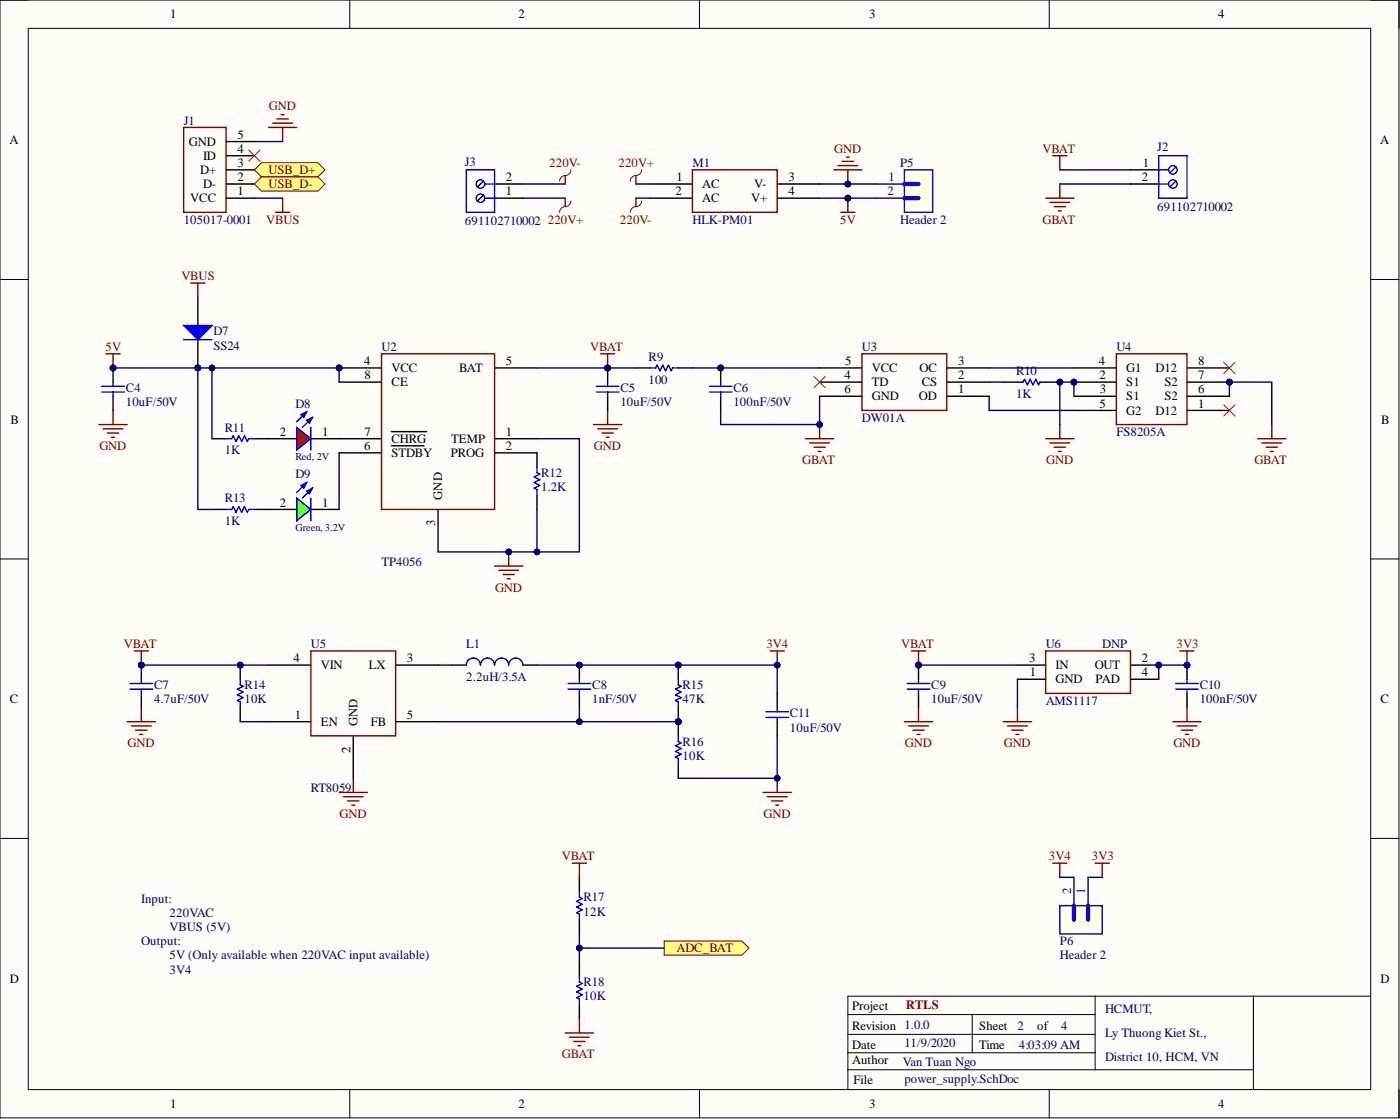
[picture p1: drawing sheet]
<svg xmlns="http://www.w3.org/2000/svg" width="251mm" height="201mm" viewBox="0 0 251 201" stroke-linecap="round" stroke-linejoin="round" font-family="sans-serif">
<defs><g id="words">
<g font-size="2.3">
<text x="30.5" y="3.3">1</text>
<text x="93" y="3.3">2</text>
<text x="155.9" y="3.3">3</text>
<text x="218.5" y="3.3">4</text>
<text x="1.7" y="25.8">A</text>
<text x="33.9" y="26.2">GND</text>
<text x="36.4" y="28.7">ID</text>
<text x="42.6" y="30">3</text>
<text x="42.6" y="27.4">4</text>
<text x="42.6" y="24.9">5</text>
<text x="205" y="30">1</text>
<text x="247.6" y="25.8">A</text>
<text x="35.9" y="31.2">D+</text>
<text x="36.4" y="33.8">D-</text>
<text x="42.6" y="35">1</text>
<text x="42.6" y="32.5">2</text>
<text x="90.8" y="35">1</text>
<text x="90.8" y="32.5">2</text>
<text x="121.2" y="35">2</text>
<text x="121.4" y="32.5">1</text>
<text x="126" y="33.8">AC</text>
<text x="135.3" y="33.8">V-</text>
<text x="141.5" y="35">4</text>
<text x="141.5" y="32.5">3</text>
<text x="204.9" y="32.5">2</text>
<text x="34.1" y="36.3">VCC</text>
<text x="126" y="36.3">AC</text>
<text x="134.8" y="36.3">V+</text>
<text x="65.3" y="65.5">4</text>
<text x="90.8" y="65.5">5</text>
<text x="151.6" y="65.5">5</text>
<text x="171.9" y="65.5">3</text>
<text x="197.2" y="65.5">4</text>
<text x="215" y="65.5">8</text>
<text x="65.4" y="68">8</text>
<text x="70.2" y="66.8">VCC</text>
<text x="70.2" y="69.3">CE</text>
<text x="82.4" y="66.8">BAT</text>
<text x="151.5" y="68">4</text>
<text x="151.5" y="70.6">6</text>
<text x="156.4" y="69.3">TD</text>
<text x="156.4" y="66.8">VCC</text>
<text x="156.4" y="71.8">GND</text>
<text x="164.9" y="71.8">OD</text>
<text x="165" y="66.8">OC</text>
<text x="165.4" y="69.3">CS</text>
<text x="171.9" y="70.6">1</text>
<text x="171.9" y="68">2</text>
<text x="197.2" y="68">2</text>
<text x="197.3" y="70.6">3</text>
<text x="202.1" y="69.3">S1</text>
<text x="202.1" y="71.8">S1</text>
<text x="202.1" y="66.8">G1</text>
<text x="207.3" y="66.8">D12</text>
<text x="208.9" y="71.8">S2</text>
<text x="208.9" y="69.3">S2</text>
<text x="215" y="70.6">6</text>
<text x="215" y="68">7</text>
<text x="1.9" y="76">B</text>
<text x="197.2" y="73.1">5</text>
<text x="202.1" y="74.4">G2</text>
<text x="207.3" y="74.4">D12</text>
<text x="215" y="73.1">1</text>
<text x="247.8" y="76">B</text>
<text x="50.2" y="78.2">2</text>
<text x="57.8" y="78.2">1</text>
<text x="65.3" y="80.7">6</text>
<text x="65.4" y="78.2">7</text>
<text x="70.2" y="82">STDBY</text>
<text x="70.2" y="79.5">CHRG</text>
<text x="80.9" y="82">PROG</text>
<text x="81" y="79.5">TEMP</text>
<text x="90.8" y="78.2">1</text>
<text x="90.8" y="80.7">2</text>
<text x="79.4" y="89.6" transform="rotate(-90 79.4 89.6)">GND</text>
<text x="50.2" y="90.9">2</text>
<text x="57.8" y="90.9">1</text>
<text x="78.1" y="94.3" transform="rotate(-90 78.1 94.3)">3</text>
<text x="52.6" y="118.8">4</text>
<text x="73" y="118.8">3</text>
<text x="184.7" y="118.8">3</text>
<text x="204.9" y="118.8">2</text>
<text x="57.6" y="120.1">VIN</text>
<text x="66.2" y="120.1">LX</text>
<text x="184.7" y="121.3">1</text>
<text x="189.4" y="122.6">GND</text>
<text x="189.4" y="120.1">IN</text>
<text x="196.4" y="120.1">OUT</text>
<text x="196.6" y="122.6">PAD</text>
<text x="204.9" y="121.3">4</text>
<text x="1.8" y="126.1">C</text>
<text x="52.9" y="129">1</text>
<text x="57.6" y="130.2">EN</text>
<text x="64.1" y="130.2" transform="rotate(-90 64.1 130.2)">GND</text>
<text x="66.5" y="130.2">FB</text>
<text x="73" y="129">5</text>
<text x="247.7" y="126.1">C</text>
<text x="62.9" y="135" transform="rotate(-90 62.9 135)">2</text>
<text x="1.8" y="176.2">D</text>
<text x="247.7" y="176.2">D</text>
<text x="152.9" y="181.2">Project</text>
<text x="152.9" y="184.8">Revision 1.0.0</text>
<text x="175.7" y="184.8">Sheet</text>
<text x="186.1" y="184.8">of</text>
<text x="152.9" y="188.1">Date</text>
<text x="152.9" y="190.9">Author</text>
<text x="175.7" y="188.1">Time</text>
<text x="153.1" y="194.4">File</text>
<text x="30.5" y="198.8">1</text>
<text x="93" y="198.8">2</text>
<text x="155.9" y="198.8">3</text>
<text x="218.5" y="198.8">4</text>
</g>
<g font-size="2.3" fill="#000080">
<text x="33" y="22.3">J1</text>
<text x="83.4" y="29.7">J3</text>
<text x="124.2" y="30">M1</text>
<text x="161.5" y="30">P5</text>
<text x="207.6" y="27.2">J2</text>
<text x="33" y="40.1">105017-0001</text>
<text x="83.4" y="40.4">691102710002</text>
<text x="124.2" y="40.1">HLK-PM01</text>
<text x="161.5" y="40.1">Header 2</text>
<text x="207.6" y="37.8">691102710002</text>
<text x="38.3" y="60.2">D7</text>
<text x="38.3" y="62.7">SS24</text>
<text x="68.5" y="63">U2</text>
<text x="116.4" y="64.7">R9</text>
<text x="154.7" y="63">U3</text>
<text x="200.3" y="63">U4</text>
<text x="22.6" y="70.3">C4</text>
<text x="111.3" y="70.3">C5</text>
<text x="116.4" y="68.8">100</text>
<text x="131.6" y="70.3">C6</text>
<text x="182.3" y="71.3">1K</text>
<text x="182.3" y="67.3">R10</text>
<text x="22.6" y="72.9">10uF/50V</text>
<text x="40.3" y="77.4">R11</text>
<text x="53" y="73.1">D8</text>
<text x="111.3" y="72.9">10uF/50V</text>
<text x="131.6" y="72.9">100nF/50V</text>
<text x="154.7" y="75.7">DW01A</text>
<text x="40.3" y="81.5">1K</text>
<text x="200.3" y="78.2">FS8205A</text>
<text x="53" y="85.8">D9</text>
<text x="97.1" y="88.1">1.2K</text>
<text x="97.1" y="85.5">R12</text>
<text x="40.3" y="94.2">1K</text>
<text x="40.3" y="90.1">R13</text>
<text x="68.5" y="101.5">TP4056</text>
<text x="55.8" y="116.3">U5</text>
<text x="83.7" y="116.3">L1</text>
<text x="187.6" y="116.3">U6</text>
<text x="197.8" y="116.3">DNP</text>
<text x="27.6" y="123.6">C7</text>
<text x="43.9" y="123.6">R14</text>
<text x="83.7" y="122.1">2.2uH/3.5A</text>
<text x="106.2" y="123.6">C8</text>
<text x="122.5" y="123.6">R15</text>
<text x="167.1" y="123.6">C9</text>
<text x="215.2" y="123.6">C10</text>
<text x="27.6" y="126.2">4.7uF/50V</text>
<text x="43.9" y="126.2">10K</text>
<text x="106.2" y="126.2">1nF/50V</text>
<text x="122.5" y="126.2">47K</text>
<text x="141.7" y="131.2">10uF/50V</text>
<text x="141.7" y="128.7">C11</text>
<text x="167.1" y="126.2">10uF/50V</text>
<text x="187.6" y="126.4">AMS1117</text>
<text x="215.2" y="126.2">100nF/50V</text>
<text x="122.5" y="136.3">10K</text>
<text x="122.5" y="133.8">R16</text>
<text x="55.8" y="142.2">RT8059</text>
<text x="25.4" y="161.9">Input:</text>
<text x="104.7" y="161.7">R17</text>
<text x="30.4" y="164.5">220VAC</text>
<text x="30.4" y="167">VBUS (5V)</text>
<text x="104.7" y="164.2">12K</text>
<text x="25.4" y="169.6">Output:</text>
<text x="30.4" y="172.1">5V (Only available when 220VAC input available)</text>
<text x="190.1" y="169.6">P6</text>
<text x="190.1" y="172.1">Header 2</text>
<text x="30.4" y="174.6">3V4</text>
<text x="104.7" y="179.5">10K</text>
<text x="104.7" y="176.9">R18</text>
<text x="182.5" y="184.8">2</text>
<text x="190.4" y="184.8">4</text>
<text x="198.3" y="181.7">HCMUT,</text>
<text x="162" y="191.1">Van Tuan Ngo</text>
<text x="162.3" y="187.8">11/9/2020</text>
<text x="182.8" y="188.1">4:03:09 AM</text>
<text x="198.3" y="186.1">Ly Thuong Kiet St.,</text>
<text x="198.3" y="190.4">District 10, HCM, VN</text>
<text x="162.3" y="194.2">power_supply.SchDoc</text>
</g>
<g font-size="2.3" fill="#800000">
<text x="48.3" y="19.8">GND</text>
<text x="98.5" y="30">220V-</text>
<text x="111" y="30">220V+</text>
<text x="149.7" y="27.4">GND</text>
<text x="187" y="27.4">VBAT</text>
<text x="48.2" y="31.2">USB_D+</text>
<text x="48.2" y="33.8">USB_D-</text>
<text x="47.7" y="40.1">VBUS</text>
<text x="98.3" y="40.1">220V+</text>
<text x="111.2" y="40.1">220V-</text>
<text x="150.8" y="40.1">5V</text>
<text x="187" y="40.1">GBAT</text>
<text x="32.5" y="50.3">VBUS</text>
<text x="18.9" y="63">5V</text>
<text x="105.9" y="63">VBAT</text>
<text x="17.8" y="80.7">GND</text>
<text x="106.6" y="80.7">GND</text>
<text x="143.9" y="83.3">GBAT</text>
<text x="187.7" y="83.3">GND</text>
<text x="225" y="83.3">GBAT</text>
<text x="88.8" y="106.1">GND</text>
<text x="22.2" y="116.3">VBAT</text>
<text x="137.5" y="116.3">3V4</text>
<text x="161.7" y="116.3">VBAT</text>
<text x="211.1" y="116.3">3V3</text>
<text x="22.9" y="134">GND</text>
<text x="162.3" y="134">GND</text>
<text x="180.1" y="134">GND</text>
<text x="210.5" y="134">GND</text>
<text x="60.9" y="146.7">GND</text>
<text x="137" y="146.7">GND</text>
<text x="100.8" y="154.3">VBAT</text>
<text x="188.2" y="154.3">3V4</text>
<text x="195.9" y="154.3">3V3</text>
<text x="121.4" y="170.8">ADC_BAT</text>
<text x="100.8" y="189.9">GBAT</text>
</g>
<g font-size="2.3" fill="#0c0087">
<text x="159.2" y="35">2</text>
<text x="159.4" y="32.5">1</text>
<text x="192.2" y="160.4" transform="rotate(-90 192.2 160.4)">2</text>
<text x="194.7" y="160.4" transform="rotate(-90 194.7 160.4)">1</text>
</g>
<text font-size="2.3" fill="#980000" x="162.5" y="181">RTLS</text>
<g font-size="1.9" fill="#000080">
<text x="53" y="82.6">Red, 2V</text>
<text x="53" y="95.3">Green, 3.2V</text>
</g>
</g></defs>
<path d="M0 0h251v200.5h-251z" fill-rule="evenodd" fill="#fffcf8"/>
<path d="M0 0h251v200.5h-251z" fill="none" stroke="#000" stroke-width=".18"/>
<path d="M5.1 5.1h240.8v190.4h-240.8z" fill-rule="evenodd" fill="#fffcf8"/>
<g fill="none" stroke="#000" stroke-width=".18">
<path d="M0 0h5.1M5.1 5.1h240.8v190.4h-240.8zM62.7 0v5.1M125.5 0v5.1M188.2 0v5.1M245.9 0h5.1v5.1M0 50.1h5.1M245.9 50.1h5.1M0 100.3h5.1M245.9 100.3h5.1M0 150.4h5.1M245.9 150.4h5.1"/>
<path d="M196.5 178.7v13.2M224.9 178.7v16.8M245.9 178.7h-93.8v16.8M62.7 195.5v5M125.5 195.5v5M152.1 182h44.4M152.1 185.6h44.4M152.1 188.9h44.4M152.1 191.9h72.8M174.4 182v6.9M188.2 195.5v5M251 195.5v5"/>
</g>
<path d="M150.8 38.1h2.6M152.1 35.5v2.6" fill="none" stroke="#800000" stroke-width=".25"/>
<circle cx="152.1" cy="35.5" r=".51" fill="#000080"/>
<circle cx="152.1" cy="35.5" r=".51" fill="none" stroke="#000080" stroke-width=".18"/>
<path d="M149.6 30.5h5.1M150.3 29.7h3.6M151.1 28.9h2M151.9 28.2h.5M152.1 30.5v2.5" fill="none" stroke="#800000" stroke-width=".25"/>
<circle cx="152.1" cy="33" r=".51" fill="#000080"/>
<circle cx="152.1" cy="33" r=".51" fill="none" stroke="#000080" stroke-width=".18"/>
<path d="M115.1 30.5a1.01 1.01 0 0 1-1 1 1.01 1.01 0 0 0-1 1M115.1 36.1a1.01 1.01 0 0 1-1 1 1.01 1.01 0 0 0-1 1" fill="none" stroke="#800000" stroke-width=".18"/>
<path d="M114.1 31.5v1.5M114.1 35.5v1.6M124.2 30.5h15.2v7.6h-15.2z" fill="none" stroke="#800000" stroke-width=".25"/>
<path d="M116.6 33h7.6M116.6 35.5h7.6M139.4 33h7.6M139.4 35.5h7.6" fill="none" stroke="#000" stroke-width=".25"/>
<circle cx="60.8" cy="66" r=".51" fill="#000080"/>
<circle cx="60.8" cy="66" r=".51" fill="none" stroke="#000080" stroke-width=".18"/>
<path d="M60.8 66h7.7M88.7 78.7h7.6M78.6 91.4v7.6M88.7 81.2h7.6" fill="none" stroke="#000" stroke-width=".25"/>
<circle cx="60.8" cy="66" r=".51" fill="#000080"/>
<circle cx="60.8" cy="66" r=".51" fill="none" stroke="#000080" stroke-width=".18"/>
<path d="M60.8 78.7h7.7M60.8 68.5h7.7M70.2 80h5.9M70.2 77.4h6.4M88.7 66h7.6M147 66h7.7M147 68.5h7.7M147 71.1h7.7M169.9 66h7.6M169.9 68.5h7.6M169.9 71.1h7.6M60.8 81.2h7.7" fill="none" stroke="#000" stroke-width=".25"/>
<path d="M68.5 63.5h20.2v27.9h-20.2zM154.7 63.5h15.2v10.1h-15.2z" fill="none" stroke="#800000" stroke-width=".25"/>
<circle cx="192.7" cy="68.5" r=".51" fill="#000080"/>
<circle cx="192.7" cy="68.5" r=".51" fill="none" stroke="#000080" stroke-width=".18"/>
<circle cx="220.6" cy="68.5" r=".51" fill="#000080"/>
<circle cx="220.6" cy="68.5" r=".51" fill="none" stroke="#000080" stroke-width=".18"/>
<path d="M192.7 68.5h7.6M213 73.6h7.6" fill="none" stroke="#000" stroke-width=".25"/>
<circle cx="192.7" cy="68.5" r=".51" fill="#000080"/>
<circle cx="192.7" cy="68.5" r=".51" fill="none" stroke="#000080" stroke-width=".18"/>
<path d="M192.7 71.1h7.6M192.7 66h7.6M192.7 73.6h7.6M213 71.1h7.6M213 68.5h7.6" fill="none" stroke="#000" stroke-width=".25"/>
<circle cx="220.6" cy="68.5" r=".51" fill="#000080"/>
<circle cx="220.6" cy="68.5" r=".51" fill="none" stroke="#000080" stroke-width=".18"/>
<path d="M88.7 35.5h5.1M88.7 33h5.1M213 66h7.6" fill="none" stroke="#000" stroke-width=".25"/>
<path d="M200.3 63.5h12.7v12.7h-12.7z" fill="none" stroke="#800000" stroke-width=".25"/>
<circle cx="86.2" cy="35.5" r=".76" fill="#fff"/>
<g fill="none" stroke="#00f" stroke-width=".25">
<path d="M86.7 35l-1 1.1"/>
<circle cx="86.2" cy="35.5" r=".76"/>
</g>
<circle cx="86.2" cy="33" r=".76" fill="#fff"/>
<g fill="none" stroke="#00f" stroke-width=".25">
<path d="M83.7 30.5h5v7.6h-5zM86.7 32.5l-1 1M87 35.5h1.7M87 33h1.7"/>
<circle cx="86.2" cy="33" r=".76"/>
</g>
<path d="M19 63.5h2.5M20.3 63.5v2.5" fill="none" stroke="#800000" stroke-width=".25"/>
<circle cx="20.3" cy="66" r=".51" fill="#000080"/>
<circle cx="20.3" cy="66" r=".51" fill="none" stroke="#000080" stroke-width=".18"/>
<path d="M17.7 76.2h5.1M18.5 76.9h3.6M19.3 77.7h2M20 78.4h.5M20.3 73.6v2.6" fill="none" stroke="#800000" stroke-width=".25"/>
<path d="M48.2 78.7h5M55.8 78.7h5" fill="none" stroke="#000" stroke-width=".25"/>
<path d="M53.2 76.7l2.6 2-2.6 2z" fill="#f00"/>
<path d="M53.2 76.7l2.6 2-2.6 2zM55 73.9l-1.8 1.8M55.8 76.7v4M56 74.9l-1.7 1.8" fill="none" stroke="#00f" stroke-width=".25"/>
<path d="M54 74.4l1-.5-.5 1z" fill="#00f"/>
<path d="M54 74.4l1-.5-.5 1z" fill="none" stroke="#00f" stroke-width=".25"/>
<path d="M55 75.4l1-.5-.5 1z" fill="#00f"/>
<path d="M55 75.4l1-.5-.5 1z" fill="none" stroke="#00f" stroke-width=".25"/>
<path d="M48.2 91.4h5M55.8 91.4h5" fill="none" stroke="#000" stroke-width=".25"/>
<path d="M53.2 89.4l2.6 2-2.6 2z" fill="#0f0"/>
<path d="M53.2 89.4l2.6 2-2.6 2zM55 86.6l-1.8 1.7M55.8 89.4v4M56 87.6l-1.7 1.8" fill="none" stroke="#00f" stroke-width=".25"/>
<path d="M54 87.1l1-.5-.5 1z" fill="#00f"/>
<path d="M54 87.1l1-.5-.5 1z" fill="none" stroke="#00f" stroke-width=".25"/>
<path d="M55 88.1l1-.5-.5 1z" fill="#00f"/>
<path d="M40.6 78.7h1l.2-.5 .5 1 .5-1 .6 1 .5-1 .5 1 .2-.5h1M40.6 91.4h1l.2-.5 .5 1 .5-1 .6 1 .5-1 .5 1 .2-.5h1M55 88.1l1-.5-.5 1z" fill="none" stroke="#00f" stroke-width=".25"/>
<path d="M38 78.7h2.6M45.6 78.7h2.6M38 91.4h2.6M45.6 91.4h2.6" fill="none" stroke="#000" stroke-width=".25"/>
<path d="M91.3 99v2.5M88.7 101.5h5.1M89.5 102.3h3.5M90.3 103.1h2M91 103.8h.5" fill="none" stroke="#800000" stroke-width=".25"/>
<circle cx="91.3" cy="99" r=".51" fill="#000080"/>
<circle cx="91.3" cy="99" r=".51" fill="none" stroke="#000080" stroke-width=".18"/>
<path d="M107.7 63.5h2.6M109 63.5v2.5" fill="none" stroke="#800000" stroke-width=".25"/>
<circle cx="109" cy="66" r=".51" fill="#000080"/>
<circle cx="109" cy="66" r=".51" fill="none" stroke="#000080" stroke-width=".18"/>
<path d="M144.5 78.7h5.1M145.3 79.5h3.5M147 76.2v2.5M146 80.2h2.1M146.8 81h.5" fill="none" stroke="#800000" stroke-width=".25"/>
<circle cx="147" cy="76.2" r=".51" fill="#000080"/>
<circle cx="147" cy="76.2" r=".51" fill="none" stroke="#000080" stroke-width=".18"/>
<path d="M146 67.5l2.1 2.1M148.1 67.5l-2.1 2.1" fill="none" stroke="#f00" stroke-width=".18"/>
<circle cx="129.3" cy="66" r=".51" fill="#000080"/>
<circle cx="129.3" cy="66" r=".51" fill="none" stroke="#000080" stroke-width=".18"/>
<path d="M129.3 66v2.5M129.3 71.1v2.5" fill="none" stroke="#000" stroke-width=".25"/>
<circle cx="129.3" cy="66" r=".51" fill="#000080"/>
<circle cx="129.3" cy="66" r=".51" fill="none" stroke="#000080" stroke-width=".18"/>
<path d="M127.3 69.3h4M127.3 70.3h4M129.3 68.5v.8M129.3 70.3v.8" fill="none" stroke="#00f" stroke-width=".25"/>
<circle cx="190.1" cy="68.5" r=".51" fill="#000080"/>
<circle cx="190.1" cy="68.5" r=".51" fill="none" stroke="#000080" stroke-width=".18"/>
<path d="M187.6 68.5h2.5" fill="none" stroke="#000" stroke-width=".25"/>
<circle cx="190.1" cy="68.5" r=".51" fill="#000080"/>
<circle cx="190.1" cy="68.5" r=".51" fill="none" stroke="#000080" stroke-width=".18"/>
<path d="M180 68.5h2.5" fill="none" stroke="#000" stroke-width=".25"/>
<path d="M182.5 68.5h1.1l.2-.5 .5 1.1 .5-1.1 .5 1.1 .5-1.1 .5 1.1 .3-.6h1" fill="none" stroke="#00f" stroke-width=".25"/>
<path d="M106.5 76.2h5.1M107.2 76.9h3.6M108 77.7h2M108.8 78.4h.5M109 73.6v2.6M187.6 78.7h5.1M188.4 79.5h3.5M190.1 76.2v2.5M189.1 80.2h2.1M189.9 81h.5" fill="none" stroke="#800000" stroke-width=".25"/>
<path d="M219.6 72.6l2 2M219.6 65l2 2M221.6 72.6l-2 2M221.6 65l-2 2" fill="none" stroke="#f00" stroke-width=".18"/>
<circle cx="20.3" cy="66" r=".51" fill="#000080"/>
<circle cx="20.3" cy="66" r=".51" fill="none" stroke="#000080" stroke-width=".18"/>
<path d="M20.3 66v2.5M20.3 71.1v2.5" fill="none" stroke="#000" stroke-width=".25"/>
<circle cx="20.3" cy="66" r=".51" fill="#000080"/>
<circle cx="20.3" cy="66" r=".51" fill="none" stroke="#000080" stroke-width=".18"/>
<path d="M18.3 69.3h4M18.3 70.3h4M20.3 68.5v.8M20.3 70.3v.8" fill="none" stroke="#00f" stroke-width=".25"/>
<circle cx="109" cy="66" r=".51" fill="#000080"/>
<circle cx="109" cy="66" r=".51" fill="none" stroke="#000080" stroke-width=".18"/>
<path d="M109 66v2.5M109 71.1v2.5" fill="none" stroke="#000" stroke-width=".25"/>
<circle cx="109" cy="66" r=".51" fill="#000080"/>
<circle cx="109" cy="66" r=".51" fill="none" stroke="#000080" stroke-width=".18"/>
<path d="M107 69.3h4M107 70.3h4M109 68.5v.8M109 70.3v.8" fill="none" stroke="#00f" stroke-width=".25"/>
<path d="M48.2 22.9h5M48.9 22.1h3.6M49.4 38.1h2.6M49.7 21.3h2M50.5 20.6h.5M50.7 22.9v2.5M50.7 35.5v2.6M225.6 78.7h5.1M226.4 79.5h3.5M228.2 76.2v2.5M227.2 80.2h2M227.9 81h.5" fill="none" stroke="#800000" stroke-width=".25"/>
<path d="M40.6 35.5h5M40.6 33h5M40.6 30.5h5M40.6 27.9h5M40.6 25.4h5" fill="none" stroke="#000" stroke-width=".25"/>
<path d="M33 22.9h7.6v15.2h-7.6z" fill="none" stroke="#980000" stroke-width=".25"/>
<path d="M46.9 29.2h10.1l1.3 1.3-1.3 1.2h-10.1l-1.3-1.2z" fill-rule="evenodd" fill="#ffff80"/>
<path d="M46.9 29.2h10.1l1.3 1.3-1.3 1.2h-10.1l-1.3-1.2z" fill="none" stroke="#800000" stroke-width=".18"/>
<path d="M46.9 31.7h10.1l1.3 1.3-1.3 1.3h-10.1l-1.3-1.3z" fill-rule="evenodd" fill="#ffff80"/>
<path d="M46.9 31.7h10.1l1.3 1.3-1.3 1.3h-10.1l-1.3-1.3z" fill="none" stroke="#800000" stroke-width=".18"/>
<path d="M44.6 26.9l2 2M46.6 26.9l-2 2" fill="none" stroke="#f00" stroke-width=".18"/>
<circle cx="35.5" cy="66" r=".51" fill="#000080"/>
<circle cx="35.5" cy="66" r=".51" fill="none" stroke="#000080" stroke-width=".18"/>
<path d="M35.5 53.3v5.1M35.5 60.9v5.1" fill="none" stroke="#000" stroke-width=".25"/>
<circle cx="35.5" cy="66" r=".51" fill="#000080"/>
<circle cx="35.5" cy="66" r=".51" fill="none" stroke="#000080" stroke-width=".18"/>
<path d="M33 58.4h5l-2.5 2.5z" fill="#00f"/>
<path d="M33 58.4h5l-2.5 2.5zM33 60.9h5" fill="none" stroke="#00f" stroke-width=".25"/>
<path d="M34.2 50.8h2.6M35.5 50.8v2.5" fill="none" stroke="#800000" stroke-width=".25"/>
<path d="M202.8 30.5h5.1M202.8 33h5.1" fill="none" stroke="#000" stroke-width=".25"/>
<circle cx="210.4" cy="30.5" r=".76" fill="#fff"/>
<g fill="none" stroke="#00f" stroke-width=".25">
<path d="M211 29.9l-1.1 1.1"/>
<circle cx="210.4" cy="30.5" r=".76"/>
</g>
<circle cx="210.4" cy="33" r=".76" fill="#fff"/>
<g fill="none" stroke="#00f" stroke-width=".25">
<path d="M207.9 30.5h1.8M207.9 33h1.8M207.9 27.9h5.1v7.6h-5.1zM211 32.5l-1.1 1"/>
<circle cx="210.4" cy="33" r=".76"/>
</g>
<path d="M187.6 35.5h5.1M188.4 36.3h3.5M188.9 27.9h2.5M189.1 37.1h2.1M189.9 37.8h.5M190.1 27.9v2.6M190.1 33v2.5" fill="none" stroke="#800000" stroke-width=".25"/>
<circle cx="43.1" cy="119.3" r=".51" fill="#000080"/>
<circle cx="43.1" cy="119.3" r=".51" fill="none" stroke="#000080" stroke-width=".18"/>
<path d="M43.1 119.3v2.5" fill="none" stroke="#000" stroke-width=".25"/>
<circle cx="43.1" cy="119.3" r=".51" fill="#000080"/>
<circle cx="43.1" cy="119.3" r=".51" fill="none" stroke="#000080" stroke-width=".18"/>
<path d="M43.1 126.9v2.6" fill="none" stroke="#000" stroke-width=".25"/>
<path d="M43.1 121.8v1.1l.5 .2-1 .5 1 .5-1 .5 1 .5-1 .6 .5 .2v1" fill="none" stroke="#00f" stroke-width=".25"/>
<path d="M24.1 116.8h2.5M25.4 116.8v2.5" fill="none" stroke="#800000" stroke-width=".25"/>
<circle cx="25.4" cy="119.3" r=".51" fill="#000080"/>
<circle cx="25.4" cy="119.3" r=".51" fill="none" stroke="#000080" stroke-width=".18"/>
<path d="M163.5 116.8h2.6M164.8 116.8v2.5M22.8 129.5h5.1M23.6 130.2h3.5M24.3 131h2.1M25.1 131.7h.5M25.4 126.9v2.6" fill="none" stroke="#800000" stroke-width=".25"/>
<circle cx="164.8" cy="119.3" r=".51" fill="#000080"/>
<circle cx="164.8" cy="119.3" r=".51" fill="none" stroke="#000080" stroke-width=".18"/>
<path d="M211.7 116.8h2.5M213 116.8v2.5M180 129.5h5.1M180.8 130.2h3.5M181.5 131h2.1M182.3 131.7h.5M182.5 126.9v2.6" fill="none" stroke="#800000" stroke-width=".25"/>
<circle cx="213" cy="119.3" r=".51" fill="#000080"/>
<circle cx="213" cy="119.3" r=".51" fill="none" stroke="#000080" stroke-width=".18"/>
<circle cx="207.9" cy="119.3" r=".51" fill="#000080"/>
<circle cx="207.9" cy="119.3" r=".51" fill="none" stroke="#000080" stroke-width=".18"/>
<path d="M187.6 116.8h15.2v7.6h-15.2z" fill="none" stroke="#980000" stroke-width=".25"/>
<path d="M182.5 119.3h5.1M202.8 119.3h5.1M182.5 121.8h5.1" fill="none" stroke="#000" stroke-width=".25"/>
<circle cx="207.9" cy="119.3" r=".51" fill="#000080"/>
<circle cx="207.9" cy="119.3" r=".51" fill="none" stroke="#000080" stroke-width=".18"/>
<path d="M48.2 119.3h7.6M71 119.3h7.6M48.2 129.5h7.6M63.4 132v7.6M71 129.5h7.6M202.8 121.8h5.1" fill="none" stroke="#000" stroke-width=".25"/>
<path d="M55.8 116.8h15.2v15.2h-15.2zM63.4 139.6v2.6M60.8 142.2h5.1M61.6 142.9h3.6M62.4 143.7h2M63.1 144.4h.5" fill="none" stroke="#800000" stroke-width=".25"/>
<circle cx="25.4" cy="119.3" r=".51" fill="#000080"/>
<circle cx="25.4" cy="119.3" r=".51" fill="none" stroke="#000080" stroke-width=".18"/>
<path d="M25.4 119.3v2.5M25.4 124.4v2.5" fill="none" stroke="#000" stroke-width=".25"/>
<circle cx="25.4" cy="119.3" r=".51" fill="#000080"/>
<circle cx="25.4" cy="119.3" r=".51" fill="none" stroke="#000080" stroke-width=".18"/>
<path d="M83.7 119.3a1.27 1.27 0 0 1 1.2-1.3 1.27 1.27 0 0 1 1.3 1.3 1.27 1.27 0 0 1 1.3-1.3 1.27 1.27 0 0 1 1.2 1.3 1.27 1.27 0 0 1 1.3-1.3 1.27 1.27 0 0 1 1.3 1.3 1.27 1.27 0 0 1 1.2-1.3 1.27 1.27 0 0 1 1.3 1.3M23.3 122.6h4.1M23.3 123.6h4.1M25.4 121.8v.8M25.4 123.6v.8M137.4 127.7h4.1M137.4 128.7h4.1M139.4 126.9v.8M139.4 128.7v.8" fill="none" stroke="#00f" stroke-width=".25"/>
<path d="M81.1 119.3h2.6M93.8 119.3h2.5M139.4 124.4v2.5M139.4 129.5v2.5" fill="none" stroke="#000" stroke-width=".25"/>
<circle cx="103.9" cy="119.3" r=".51" fill="#000080"/>
<circle cx="103.9" cy="119.3" r=".51" fill="none" stroke="#000080" stroke-width=".18"/>
<path d="M103.9 119.3v2.5M103.9 124.4v2.5" fill="none" stroke="#000" stroke-width=".25"/>
<circle cx="103.9" cy="119.3" r=".51" fill="#000080"/>
<circle cx="103.9" cy="119.3" r=".51" fill="none" stroke="#000080" stroke-width=".18"/>
<path d="M101.9 122.6h4.1M101.9 123.6h4.1M103.9 121.8v.8M103.9 123.6v.8" fill="none" stroke="#00f" stroke-width=".25"/>
<path d="M139.4 139.6v2.6M136.9 142.2h5.1M137.7 142.9h3.5M138.4 143.7h2.1M139.2 144.4h.5" fill="none" stroke="#800000" stroke-width=".25"/>
<circle cx="139.4" cy="139.6" r=".51" fill="#000080"/>
<circle cx="139.4" cy="139.6" r=".51" fill="none" stroke="#000080" stroke-width=".18"/>
<path d="M138.2 116.8h2.5M139.4 116.8v2.5" fill="none" stroke="#800000" stroke-width=".25"/>
<circle cx="139.4" cy="119.3" r=".51" fill="#000080"/>
<circle cx="139.4" cy="119.3" r=".51" fill="none" stroke="#000080" stroke-width=".18"/>
<circle cx="121.7" cy="129.5" r=".51" fill="#000080"/>
<circle cx="121.7" cy="129.5" r=".51" fill="none" stroke="#000080" stroke-width=".18"/>
<path d="M121.7 129.5v2.5" fill="none" stroke="#000" stroke-width=".25"/>
<circle cx="121.7" cy="129.5" r=".51" fill="#000080"/>
<circle cx="121.7" cy="129.5" r=".51" fill="none" stroke="#000080" stroke-width=".18"/>
<path d="M121.7 137.1v2.5" fill="none" stroke="#000" stroke-width=".25"/>
<path d="M121.7 132v1l.5 .3-1 .5 1 .5-1 .5 1 .5-1 .5 .5 .3v1" fill="none" stroke="#00f" stroke-width=".25"/>
<circle cx="121.7" cy="119.3" r=".51" fill="#000080"/>
<circle cx="121.7" cy="119.3" r=".51" fill="none" stroke="#000080" stroke-width=".18"/>
<circle cx="121.7" cy="129.5" r=".51" fill="#000080"/>
<circle cx="121.7" cy="129.5" r=".51" fill="none" stroke="#000080" stroke-width=".18"/>
<path d="M121.7 119.3v2.5" fill="none" stroke="#000" stroke-width=".25"/>
<circle cx="121.7" cy="119.3" r=".51" fill="#000080"/>
<circle cx="121.7" cy="119.3" r=".51" fill="none" stroke="#000080" stroke-width=".18"/>
<path d="M121.7 126.9v2.6" fill="none" stroke="#000" stroke-width=".25"/>
<circle cx="121.7" cy="129.5" r=".51" fill="#000080"/>
<circle cx="121.7" cy="129.5" r=".51" fill="none" stroke="#000080" stroke-width=".18"/>
<path d="M121.7 121.8v1.1l.5 .2-1 .5 1 .5-1 .5 1 .5-1 .6 .5 .2v1" fill="none" stroke="#00f" stroke-width=".25"/>
<path d="M190.1 162.5h7.7v5h-7.7z" fill-rule="evenodd" fill="#ffffe8"/>
<path d="M190.1 162.5h7.7v5h-7.7z" fill="none" stroke="#0000b4" stroke-width=".25"/>
<path d="M192.7 157.4v5.1M195.2 157.4v5.1" fill="none" stroke="#0c0087" stroke-width=".25"/>
<path d="M192.7 162.5v2.5M195.2 162.5v2.5" fill="none" stroke="#0000b4" stroke-width=".76"/>
<path d="M188.9 154.8h2.5M190.1 154.8v2.6M196.5 154.8h2.5M197.8 154.8v2.6" fill="none" stroke="#800000" stroke-width=".25"/>
<circle cx="164.8" cy="119.3" r=".51" fill="#000080"/>
<circle cx="164.8" cy="119.3" r=".51" fill="none" stroke="#000080" stroke-width=".18"/>
<path d="M164.8 119.3v2.5M164.8 124.4v2.5" fill="none" stroke="#000" stroke-width=".25"/>
<circle cx="164.8" cy="119.3" r=".51" fill="#000080"/>
<circle cx="164.8" cy="119.3" r=".51" fill="none" stroke="#000080" stroke-width=".18"/>
<path d="M162.8 122.6h4M162.8 123.6h4M164.8 121.8v.8M164.8 123.6v.8" fill="none" stroke="#00f" stroke-width=".25"/>
<path d="M162.3 129.5h5M163 130.2h3.6M163.8 131h2M164.5 131.7h.5M164.8 126.9v2.6" fill="none" stroke="#800000" stroke-width=".25"/>
<circle cx="213" cy="119.3" r=".51" fill="#000080"/>
<circle cx="213" cy="119.3" r=".51" fill="none" stroke="#000080" stroke-width=".18"/>
<path d="M213 119.3v2.5M213 124.4v2.5" fill="none" stroke="#000" stroke-width=".25"/>
<circle cx="213" cy="119.3" r=".51" fill="#000080"/>
<circle cx="213" cy="119.3" r=".51" fill="none" stroke="#000080" stroke-width=".18"/>
<path d="M210.9 122.6h4.1M210.9 123.6h4.1M213 121.8v.8M213 123.6v.8" fill="none" stroke="#00f" stroke-width=".25"/>
<path d="M210.4 129.5h5.1M211.2 130.2h3.5M211.9 131h2.1M212.7 131.7h.5M213 126.9v2.6" fill="none" stroke="#800000" stroke-width=".25"/>
<path d="M162.3 30.5h5v7.6h-5z" fill-rule="evenodd" fill="#ffffe8"/>
<path d="M162.3 30.5h5v7.6h-5z" fill="none" stroke="#0000b4" stroke-width=".25"/>
<path d="M157.2 33h5.1M157.2 35.5h5.1" fill="none" stroke="#0c0087" stroke-width=".25"/>
<path d="M162.3 33h2.5M162.3 35.5h2.5" fill="none" stroke="#0000b4" stroke-width=".76"/>
<path d="M114.1 66h2.5M121.7 66h2.5M96.3 81.2v2.6M96.3 88.8v2.6M103.9 157.4v2.5M103.9 165v2.5M103.9 172.6v2.5M103.9 180.2v2.6" fill="none" stroke="#000" stroke-width=".25"/>
<path d="M116.6 66h1l.3-.5 .5 1 .5-1 .5 1 .5-1 .5 1 .3-.5h1M96.3 83.8v1l.5 .2-1 .5 1 .6-1 .5 1 .5-1 .5 .5 .2v1M103.9 159.9v1l.6 .3-1.1 .5 1.1 .5-1.1 .5 1.1 .5-1.1 .5 .5 .3v1M103.9 175.1v1.1l.6 .2-1.1 .5 1.1 .5-1.1 .5 1.1 .5-1.1 .6 .5 .2v1" fill="none" stroke="#00f" stroke-width=".25"/>
<path d="M102.7 154.8h2.5M103.9 154.8v2.6M101.4 185.3h5.1M102.2 186.1h3.5M102.9 186.8h2.1M103.7 187.6h.5M103.9 182.8v2.5" fill="none" stroke="#800000" stroke-width=".25"/>
<path d="M119.2 168.8h13.9l1.3 1.3-1.3 1.2h-13.9z" fill-rule="evenodd" fill="#ffff80"/>
<path d="M102.4 36.1a1.01 1.01 0 0 1-1 1 1.01 1.01 0 0 0-1 1M102.4 30.5a1.01 1.01 0 0 1-1 1 1.01 1.01 0 0 0-1 1M119.2 168.8h13.9l1.3 1.3-1.3 1.2h-13.9z" fill="none" stroke="#800000" stroke-width=".18"/>
<path d="M101.4 31.5v1.5M101.4 35.5v1.6" fill="none" stroke="#800000" stroke-width=".25"/>
<path d="M192.7 68.5v2.6" fill="none" stroke="#000080" stroke-width=".25"/>
<circle cx="192.7" cy="68.5" r=".51" fill="#000080"/>
<circle cx="192.7" cy="68.5" r=".51" fill="none" stroke="#000080" stroke-width=".18"/>
<path d="M20.3 66h40.5" fill="none" stroke="#000080" stroke-width=".25"/>
<circle cx="20.3" cy="66" r=".51" fill="#000080"/>
<circle cx="20.3" cy="66" r=".51" fill="none" stroke="#000080" stroke-width=".18"/>
<circle cx="35.5" cy="66" r=".51" fill="#000080"/>
<circle cx="35.5" cy="66" r=".51" fill="none" stroke="#000080" stroke-width=".18"/>
<circle cx="38" cy="66" r=".51" fill="#000080"/>
<circle cx="38" cy="66" r=".51" fill="none" stroke="#000080" stroke-width=".18"/>
<circle cx="60.8" cy="66" r=".51" fill="#000080"/>
<circle cx="60.8" cy="66" r=".51" fill="none" stroke="#000080" stroke-width=".18"/>
<path d="M25.4 119.3h22.8" fill="none" stroke="#000080" stroke-width=".25"/>
<circle cx="25.4" cy="119.3" r=".51" fill="#000080"/>
<circle cx="25.4" cy="119.3" r=".51" fill="none" stroke="#000080" stroke-width=".18"/>
<circle cx="43.1" cy="119.3" r=".51" fill="#000080"/>
<circle cx="43.1" cy="119.3" r=".51" fill="none" stroke="#000080" stroke-width=".18"/>
<path d="M35.5 66v25.4h2.5" fill="none" stroke="#000080" stroke-width=".25"/>
<circle cx="35.5" cy="66" r=".51" fill="#000080"/>
<circle cx="35.5" cy="66" r=".51" fill="none" stroke="#000080" stroke-width=".18"/>
<path d="M45.6 35.5h5.1M45.6 25.4h5.1M43.1 129.5h5.1M78.6 129.5h43.1" fill="none" stroke="#000080" stroke-width=".25"/>
<circle cx="103.9" cy="129.5" r=".51" fill="#000080"/>
<circle cx="103.9" cy="129.5" r=".51" fill="none" stroke="#000080" stroke-width=".18"/>
<circle cx="121.7" cy="129.5" r=".51" fill="#000080"/>
<circle cx="121.7" cy="129.5" r=".51" fill="none" stroke="#000080" stroke-width=".18"/>
<path d="M96.3 91.4v7.6h-17.7M78.6 119.3h2.5" fill="none" stroke="#000080" stroke-width=".25"/>
<circle cx="91.3" cy="99" r=".51" fill="#000080"/>
<circle cx="91.3" cy="99" r=".51" fill="none" stroke="#000080" stroke-width=".18"/>
<circle cx="96.3" cy="99" r=".51" fill="#000080"/>
<circle cx="96.3" cy="99" r=".51" fill="none" stroke="#000080" stroke-width=".18"/>
<path d="M93.8 35.5h7.6M93.8 33h7.6M96.3 119.3h43.1v5.1" fill="none" stroke="#000080" stroke-width=".25"/>
<circle cx="103.9" cy="119.3" r=".51" fill="#000080"/>
<circle cx="103.9" cy="119.3" r=".51" fill="none" stroke="#000080" stroke-width=".18"/>
<circle cx="121.7" cy="119.3" r=".51" fill="#000080"/>
<circle cx="121.7" cy="119.3" r=".51" fill="none" stroke="#000080" stroke-width=".18"/>
<circle cx="139.4" cy="119.3" r=".51" fill="#000080"/>
<circle cx="139.4" cy="119.3" r=".51" fill="none" stroke="#000080" stroke-width=".18"/>
<path d="M96.3 78.7h7.6v20.3h-7.6" fill="none" stroke="#000080" stroke-width=".25"/>
<circle cx="96.3" cy="99" r=".51" fill="#000080"/>
<circle cx="96.3" cy="99" r=".51" fill="none" stroke="#000080" stroke-width=".18"/>
<path d="M96.3 66h12.7" fill="none" stroke="#000080" stroke-width=".25"/>
<circle cx="109" cy="66" r=".51" fill="#000080"/>
<circle cx="109" cy="66" r=".51" fill="none" stroke="#000080" stroke-width=".18"/>
<path d="M103.9 170.1h15.3" fill="none" stroke="#000080" stroke-width=".25"/>
<circle cx="103.9" cy="170.1" r=".51" fill="#000080"/>
<circle cx="103.9" cy="170.1" r=".51" fill="none" stroke="#000080" stroke-width=".18"/>
<path d="M109 66h5.1" fill="none" stroke="#000080" stroke-width=".25"/>
<circle cx="109" cy="66" r=".51" fill="#000080"/>
<circle cx="109" cy="66" r=".51" fill="none" stroke="#000080" stroke-width=".18"/>
<path d="M114.1 35.5h2.5M114.1 33h2.5M139.4 132v7.6h-17.7" fill="none" stroke="#000080" stroke-width=".25"/>
<circle cx="139.4" cy="139.6" r=".51" fill="#000080"/>
<circle cx="139.4" cy="139.6" r=".51" fill="none" stroke="#000080" stroke-width=".18"/>
<path d="M124.2 66h22.8" fill="none" stroke="#000080" stroke-width=".25"/>
<circle cx="129.3" cy="66" r=".51" fill="#000080"/>
<circle cx="129.3" cy="66" r=".51" fill="none" stroke="#000080" stroke-width=".18"/>
<path d="M147 71.1v5.1h-17.7v-2.6" fill="none" stroke="#000080" stroke-width=".25"/>
<circle cx="147" cy="76.2" r=".51" fill="#000080"/>
<circle cx="147" cy="76.2" r=".51" fill="none" stroke="#000080" stroke-width=".18"/>
<path d="M147 35.5h5.1" fill="none" stroke="#000080" stroke-width=".25"/>
<circle cx="152.1" cy="35.5" r=".51" fill="#000080"/>
<circle cx="152.1" cy="35.5" r=".51" fill="none" stroke="#000080" stroke-width=".18"/>
<path d="M147 33h5.1" fill="none" stroke="#000080" stroke-width=".25"/>
<circle cx="152.1" cy="33" r=".51" fill="#000080"/>
<circle cx="152.1" cy="33" r=".51" fill="none" stroke="#000080" stroke-width=".18"/>
<path d="M152.1 35.5h5.1" fill="none" stroke="#000080" stroke-width=".25"/>
<circle cx="152.1" cy="35.5" r=".51" fill="#000080"/>
<circle cx="152.1" cy="35.5" r=".51" fill="none" stroke="#000080" stroke-width=".18"/>
<path d="M152.1 33h5.1" fill="none" stroke="#000080" stroke-width=".25"/>
<circle cx="152.1" cy="33" r=".51" fill="#000080"/>
<circle cx="152.1" cy="33" r=".51" fill="none" stroke="#000080" stroke-width=".18"/>
<path d="M164.8 119.3h17.7" fill="none" stroke="#000080" stroke-width=".25"/>
<circle cx="164.8" cy="119.3" r=".51" fill="#000080"/>
<circle cx="164.8" cy="119.3" r=".51" fill="none" stroke="#000080" stroke-width=".18"/>
<path d="M177.5 71.1v2.5h15.2M177.5 68.5h2.5M177.5 66h15.2M192.7 68.5h-2.6v7.7M190.1 157.4h2.6" fill="none" stroke="#000080" stroke-width=".25"/>
<circle cx="192.7" cy="68.5" r=".51" fill="#000080"/>
<circle cx="192.7" cy="68.5" r=".51" fill="none" stroke="#000080" stroke-width=".18"/>
<circle cx="190.1" cy="68.5" r=".51" fill="#000080"/>
<circle cx="190.1" cy="68.5" r=".51" fill="none" stroke="#000080" stroke-width=".18"/>
<path d="M190.1 33h12.7M190.1 30.5h12.7M213 119.3h-5.1v2.5M195.2 157.4h2.6" fill="none" stroke="#000080" stroke-width=".25"/>
<circle cx="207.9" cy="119.3" r=".51" fill="#000080"/>
<circle cx="207.9" cy="119.3" r=".51" fill="none" stroke="#000080" stroke-width=".18"/>
<circle cx="213" cy="119.3" r=".51" fill="#000080"/>
<circle cx="213" cy="119.3" r=".51" fill="none" stroke="#000080" stroke-width=".18"/>
<path d="M220.6 71.1v-2.6h7.6v7.7" fill="none" stroke="#000080" stroke-width=".25"/>
<circle cx="220.6" cy="68.5" r=".51" fill="#000080"/>
<circle cx="220.6" cy="68.5" r=".51" fill="none" stroke="#000080" stroke-width=".18"/>
<path d="M38 66v12.7" fill="none" stroke="#000080" stroke-width=".25"/>
<circle cx="38" cy="66" r=".51" fill="#000080"/>
<circle cx="38" cy="66" r=".51" fill="none" stroke="#000080" stroke-width=".18"/>
<path d="M60.8 66v2.5M60.8 81.2v10.2" fill="none" stroke="#000080" stroke-width=".25"/>
<circle cx="60.8" cy="66" r=".51" fill="#000080"/>
<circle cx="60.8" cy="66" r=".51" fill="none" stroke="#000080" stroke-width=".18"/>
<path d="M103.9 167.5v5.1" fill="none" stroke="#000080" stroke-width=".25"/>
<circle cx="103.9" cy="170.1" r=".51" fill="#000080"/>
<circle cx="103.9" cy="170.1" r=".51" fill="none" stroke="#000080" stroke-width=".18"/>
<path d="M103.9 126.9v2.6" fill="none" stroke="#000080" stroke-width=".25"/>
<circle cx="103.9" cy="129.5" r=".51" fill="#000080"/>
<circle cx="103.9" cy="129.5" r=".51" fill="none" stroke="#000080" stroke-width=".18"/>
<path d="M182.5 121.8v5.1" fill="none" stroke="#000080" stroke-width=".25"/>
<use href="#words"/>
</svg>
